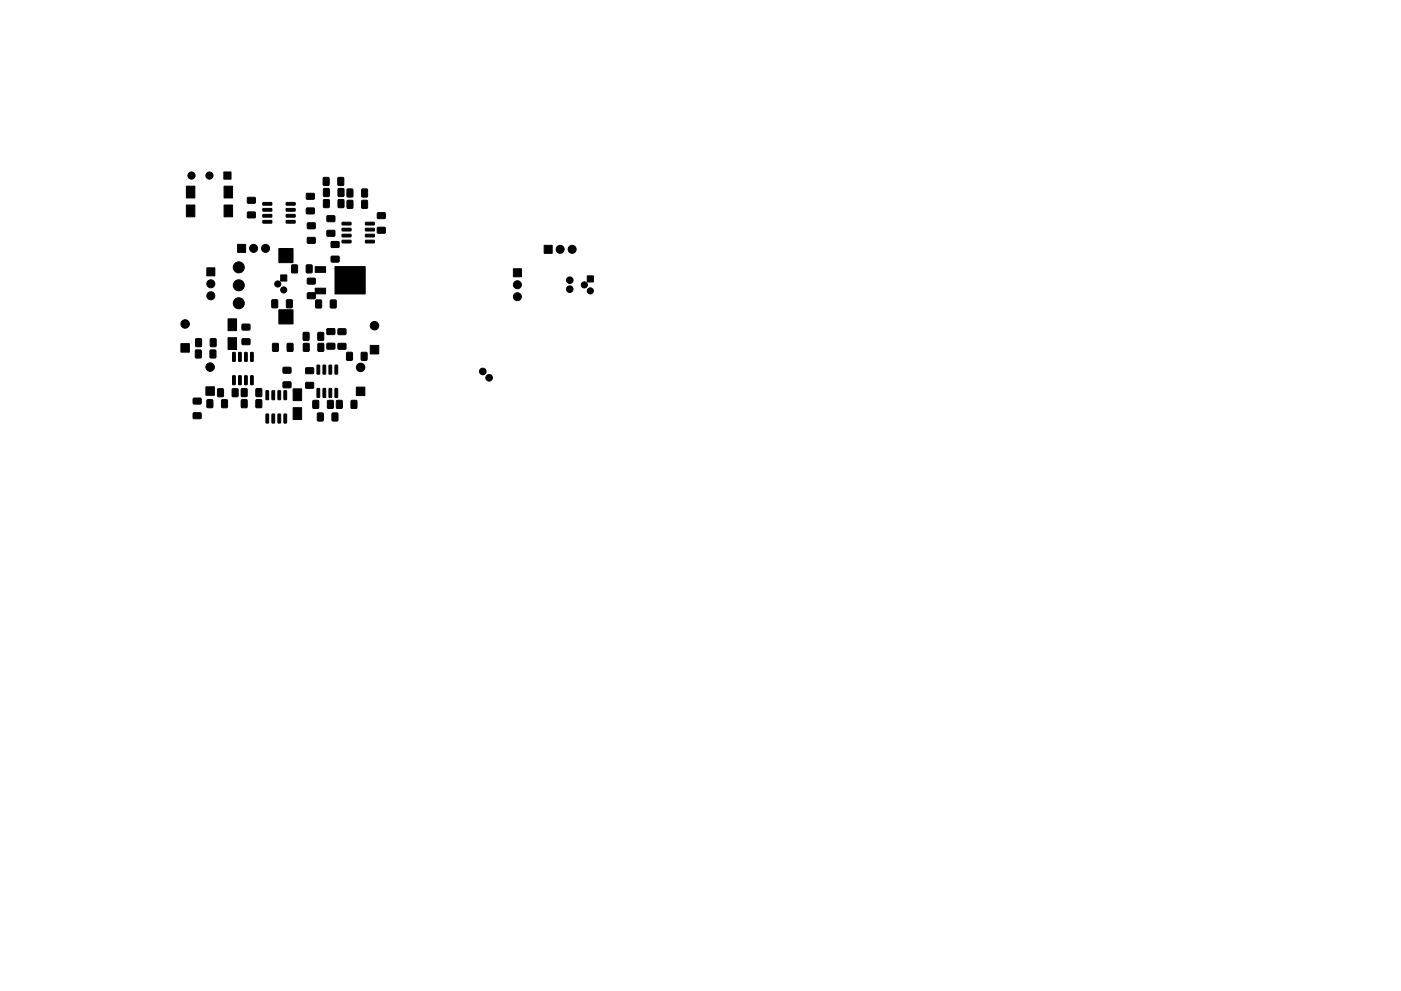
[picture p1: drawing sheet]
<svg xmlns="http://www.w3.org/2000/svg" width="297mm" height="210mm" viewBox="0 0 297 210" stroke-linecap="round" stroke-linejoin="round" font-family="sans-serif">
<g fill="#000" stroke="#000" stroke-width=".21">
<path d="M47.5 39.5h1.8v2.5h-1.8zM47.5 36.5h1.5v1.5h-1.5zM68.6 37.7h1.1v1.6h-1.1zM71.7 37.7h1.1v1.6h-1.1zM39.5 43.5h1.8v2.5h-1.8zM39.5 39.5h1.8v2.5h-1.8zM43.9 56.8h1.7v1.7h-1.7zM47.5 43.5h1.8v2.5h-1.8zM50.4 51.8h1.7v1.7h-1.7zM52.5 41.9h1.6v1.2h-1.6zM52.5 45h1.6v1.2h-1.6zM55.7 46.8h1.9v.5h-1.8z"/>
<path d="M55.7 45.5h1.9v.5l-1.8 .1zM55.7 44.3l1.9-.1v.5l-1.8 .1zM55.7 43h1.9v.5h-1.8zM59.1 52.7h3v3h-3zM59.5 58.3h1.3v1.3h-1.3zM61.9 56.2h1.1v1.7h-1.1zM60.7 43h1.8l.1 .5h-1.9zM60.7 44.3l1.8-.1 .1 .5-1.9 .1zM60.7 45.5h1.8l.1 .5-1.9 .1zM60.7 46.8h1.8l.1 .5h-1.9zM65 56.2h1.1v1.7h-1.1zM65.2 50.4h1.6v1.2h-1.6z"/>
<path d="M65.2 47.3h1.6v1.2h-1.6zM65 41.1h1.6v1.1h-1.6zM65 44.2h1.6v1.1h-1.6zM65.2 59.1h1.6v1.1h-1.6zM66.8 56.6h2.2v1.2h-2.2zM68.6 42.4h1.2v1.6h-1.2zM68.6 40h1.2v1.7h-1.2zM69.3 45.8h1.7v1.2h-1.7zM69.3 48.9h1.7v1.2h-1.7zM71.7 42.4h1.2v1.6h-1.2zM70.2 51.3h1.7v1.2h-1.7zM70.2 54.4h1.7v1.2h-1.7z"/>
<path d="M71.7 40h1.2v1.7h-1.2zM73.6 40.1h1.2v1.7h-1.2zM73.6 42.5h1.2v1.7h-1.2zM72.5 51h1.9v.5h-1.8zM72.5 49.7h1.9v.5l-1.8 .1zM72.5 48.5l1.9-.1v.5l-1.8 .1zM72.5 47.2h1.9v.5h-1.8zM76.7 40.1h1.2v1.7h-1.2zM76.7 42.5h1.2v1.7h-1.2zM77.5 47.2h1.8l.1 .5h-1.9zM77.5 48.5l1.8-.1 .1 .5-1.9 .1zM77.5 49.7h1.8l.1 .5-1.9 .1z"/>
<path d="M77.5 51h1.8l.1 .5h-1.9zM80 48.3h1.7v1.1h-1.7zM80 45.2h1.7v1.1h-1.7zM108.8 57h1.7v1.7h-1.7zM115.4 52h1.7v1.7h-1.7zM124.5 58.5h1.3v1.3h-1.3zM38.3 72.9h1.9v1.8h-1.9zM41.5 74.3h1.1v1.6h-1.1zM41.5 71.9h1.2v1.6h-1.2zM44.6 74.3h1.1v1.6h-1.1zM44.6 71.9h1.2v1.6h-1.2zM49.3 74.8h.6l-.1 1.9-.5-.1z"/>
<path d="M48.3 71.6h1.9v2.5h-1.9zM48.3 67.6h1.9v2.5h-1.9zM50.6 74.8h.6l-.1 1.9-.5-.1zM51.9 74.8h.5l-.1 1.9-.5-.1zM51.3 68.8h1.7v1.2h-1.7zM51.3 71.9h1.7v1.2h-1.7zM53.1 74.8h.6l-.1 1.9-.5-.1zM57.8 72.9h1.2v1.6h-1.2zM57.7 63.6h1.1v1.7h-1.1zM59.1 65.7h3v3h-3zM60 78h1.7v1.1h-1.7zM60.9 72.9h1.2v1.6h-1.2z"/>
<path d="M60.8 63.6h1.1v1.7h-1.1zM64.8 78.1h1.7v1.1h-1.7zM64.3 70.6h1.2v1.6h-1.2zM64.3 72.9h1.2v1.6h-1.2zM65.2 62.2h1.6v1.1h-1.6zM66.8 61.1h2.2v1.2h-2.2zM67 63.7h1.1v1.6h-1.1zM67.2 77.5h.6l-.1 1.9-.5-.1zM67.4 70.6h1.2v1.6h-1.2zM67.4 72.9h1.2v1.6h-1.2zM68.5 77.5h.6l-.1 1.9-.5-.1zM69.3 72.9h1.7v1.1h-1.7z"/>
<path d="M69.3 69.8h1.7v1.1h-1.7zM70.1 63.7h1.1v1.6h-1.1zM69.8 77.5h.5l-.1 1.9-.5-.1zM71 56.6h6.4v5.8h-6.4zM71 77.5h.6l-.1 1.9-.5-.1zM71.7 69.8h1.6v1.2h-1.6zM71.7 72.9h1.6v1.2h-1.6zM73.5 74.8h1.2v1.6h-1.2zM76.6 74.8h1.2v1.6h-1.2zM78.5 73.3h1.8v1.8h-1.8zM41 84.5h1.6v1.2h-1.6zM41 87.6h1.6v1.2h-1.6z"/>
<path d="M43.9 84.8h1.2v1.7h-1.2zM43.6 82.1h1.8v1.8h-1.8zM47 84.8h1.2v1.7h-1.2zM46.2 82.5h1.1v1.6h-1.1zM49.3 79.7l.6 .1-.1 1.8h-.5zM49.3 82.5h1.1v1.6h-1.1zM50.6 79.7l.6 .1-.1 1.8h-.5zM51.2 82.5h1.2v1.6h-1.2zM51.2 84.8h1.2v1.7h-1.2zM51.9 79.7l.5 .1-.1 1.8h-.5zM53.1 79.7l.6 .1-.1 1.8h-.5zM54.3 82.5h1.2v1.6h-1.2z"/>
<path d="M54.3 84.8h1.2v1.7h-1.2zM56.4 82.9l.6 .1-.1 1.8-.5-.1zM56.4 87.9h.6l-.1 1.9-.5-.1zM57.7 82.9l.5 .1-.1 1.8-.4-.1zM57.7 87.9h.5l-.1 1.9-.4-.1zM59 82.9l.5 .1-.1 1.8-.5-.1zM59 87.9h.5l-.1 1.9-.5-.1zM60 81.1h1.7v1.1h-1.7zM60.2 82.9l.6 .1-.1 1.8-.5-.1zM60.2 87.9h.6l-.1 1.9-.5-.1zM62.1 82.5h1.9v2.5h-1.9zM62.1 86.5h1.9v2.5h-1.9z"/>
<path d="M64.8 81.2h1.7v1.1h-1.7zM66.4 85h1.1v1.6h-1.1zM67.2 82.4l.6 .1-.1 1.8h-.5zM67.3 87.7h1.2v1.6h-1.2zM68.5 82.4l.6 .1-.1 1.8h-.5zM69.5 85h1.1v1.6h-1.1zM69.8 82.4l.5 .1-.1 1.8h-.5zM71 82.4l.6 .1-.1 1.8h-.5zM70.4 87.7h1.2v1.6h-1.2zM71.4 85h1.1v1.6h-1.1zM74.5 85h1.1v1.6h-1.1zM75.6 82.1h1.8v1.8h-1.8z"/>
<circle cx="40.6" cy="37.2" r=".76"/>
<circle cx="44.4" cy="37.2" r=".76"/>
<circle cx="50.6" cy="56.7" r="1.17"/>
<circle cx="53.8" cy="52.7" r=".85"/>
<circle cx="56.3" cy="52.7" r=".85"/>
<circle cx="118.8" cy="52.9" r=".85"/>
<circle cx="120.8" cy="59.4" r=".7"/>
<circle cx="121.3" cy="52.9" r=".85"/>
<circle cx="39.2" cy="68.7" r=".9"/>
<circle cx="44.5" cy="77.9" r=".9"/>
<circle cx="44.7" cy="60.2" r=".85"/>
<circle cx="44.7" cy="62.8" r=".85"/>
<circle cx="50.6" cy="60.5" r="1.17"/>
<circle cx="50.6" cy="64.3" r="1.17"/>
<circle cx="58.9" cy="60.2" r=".65"/>
<circle cx="60.2" cy="61.5" r=".65"/>
<circle cx="76.4" cy="77.9" r=".9"/>
<circle cx="79.4" cy="69.1" r=".9"/>
<circle cx="102.4" cy="78.8" r=".7"/>
<circle cx="109.7" cy="63" r=".85"/>
<circle cx="109.7" cy="60.4" r=".85"/>
<circle cx="120.8" cy="61.3" r=".7"/>
<circle cx="123.9" cy="60.4" r=".65"/>
<circle cx="125.2" cy="61.7" r=".65"/>
<circle cx="103.7" cy="80.2" r=".7"/>
</g>
</svg>
